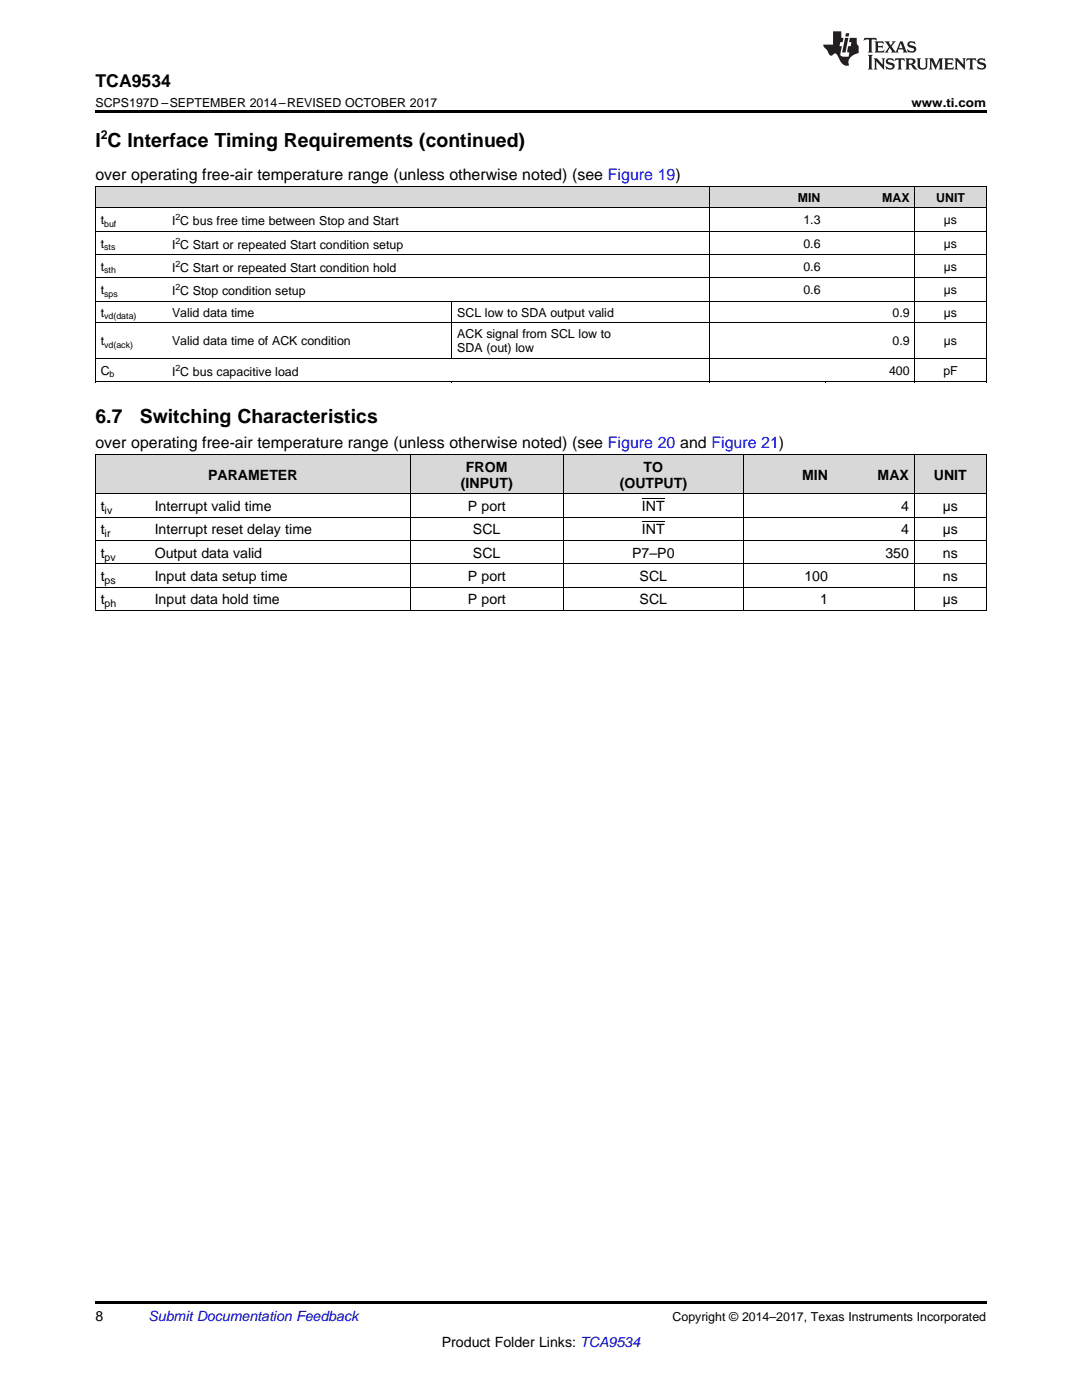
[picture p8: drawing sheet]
<svg xmlns="http://www.w3.org/2000/svg" width="216mm" height="279mm" viewBox="0 0 216 279" stroke-linecap="round" stroke-linejoin="round" font-family="sans-serif">
<defs><g id="words">
<g font-size="3.9">
<text x="19" y="29.3">I C Interface Timing Requirements (continued)</text>
<text x="19" y="84.3">6.7</text>
<text x="27.9" y="84.3">Switching Characteristics</text>
</g>
<text font-size="3.5" x="19" y="17.3">TCA9534</text>
<g font-size="3.2">
<text x="19" y="36">over operating free-air temperature range (unless otherwise noted) (see Figure 19)</text>
<text x="19" y="89.5">over operating free-air temperature range (unless otherwise noted) (see Figure 20 and Figure 21)</text>
</g>
<g font-size="2.8">
<text x="41.5" y="95.7">PARAMETER</text>
<text x="93" y="94.2">FROM</text>
<text x="128.4" y="94.2">TO</text>
<text x="160.1" y="95.7">MIN</text>
<text x="175.1" y="95.7">MAX</text>
<text x="186.3" y="95.7">UNIT</text>
<text x="20.1" y="102">t</text>
<text x="30.9" y="102">Interrupt valid time</text>
<text x="92" y="97.3">(INPUT)</text>
<text x="93.3" y="102">P port</text>
<text x="123.6" y="97.3">(OUTPUT)</text>
<text x="128.1" y="102">INT</text>
<text x="179.8" y="102">4</text>
<text x="188.1" y="102">µs</text>
<text x="20.1" y="106.6">t</text>
<text x="30.9" y="106.6">Interrupt reset delay time</text>
<text x="94.4" y="106.6">SCL</text>
<text x="128.1" y="106.6">INT</text>
<text x="179.8" y="106.6">4</text>
<text x="188.1" y="106.6">µs</text>
<text x="20.1" y="111.3">t</text>
<text x="30.9" y="111.3">Output data valid</text>
<text x="94.4" y="111.3">SCL</text>
<text x="126.2" y="111.3">P7–P0</text>
<text x="176.7" y="111.3">350</text>
<text x="188.1" y="111.3">ns</text>
<text x="20.1" y="116">t</text>
<text x="30.9" y="116">Input data setup time</text>
<text x="93.3" y="116">P port</text>
<text x="127.6" y="116">SCL</text>
<text x="160.5" y="116">100</text>
<text x="188.1" y="116">ns</text>
<text x="20.1" y="120.6">t</text>
<text x="30.9" y="120.6">Input data hold time</text>
<text x="93.3" y="120.6">P port</text>
<text x="127.6" y="120.6">SCL</text>
<text x="163.7" y="120.6">1</text>
<text x="188.1" y="120.6">µs</text>
<text x="19" y="263.6">8</text>
<text x="88.2" y="268.9">Product Folder Links: TCA9534</text>
</g>
<text font-size="2.8" fill="#0000c8" x="29.6" y="263.6">Submit Documentation Feedback</text>
<g font-size="2.5">
<text x="19" y="21.4">SCPS197D –SEPTEMBER 2014–REVISED OCTOBER 2017</text>
<text x="181.9" y="21.4">www.ti.com</text>
<text x="20.1" y="27.7">2</text>
<text x="159.2" y="40.3">MIN</text>
<text x="176" y="40.3">MAX</text>
<text x="186.8" y="40.3">UNIT</text>
<text x="20.1" y="44.8">t</text>
<text x="34.3" y="44.9">I C bus free time between Stop and Start</text>
<text x="160.3" y="44.8">1.3</text>
<text x="188.3" y="44.8">µs</text>
<text x="20.1" y="49.4">t</text>
<text x="34.3" y="49.6">I C Start or repeated Start condition setup</text>
<text x="160.3" y="49.4">0.6</text>
<text x="188.3" y="49.4">µs</text>
<text x="20.1" y="54.1">t</text>
<text x="20.1" y="58.7">t</text>
<text x="34.3" y="54.3">I C Start or repeated Start condition hold</text>
<text x="34.3" y="58.9">I C Stop condition setup</text>
<text x="160.3" y="54.1">0.6</text>
<text x="160.3" y="58.7">0.6</text>
<text x="188.3" y="54.1">µs</text>
<text x="188.3" y="58.7">µs</text>
<text x="20.1" y="63.2">t</text>
<text x="34.3" y="63.2">Valid data time</text>
<text x="91.2" y="63.2">SCL low to SDA output valid</text>
<text x="178.1" y="63.2">0.9</text>
<text x="188.3" y="63.2">µs</text>
<text x="20.1" y="68.9">t</text>
<text x="34.3" y="68.9">Valid data time of ACK condition</text>
<text x="91.2" y="67.5">ACK signal from SCL low to</text>
<text x="91.2" y="70.3">SDA (out) low</text>
<text x="178.1" y="68.9">0.9</text>
<text x="188.3" y="68.9">µs</text>
<text x="20.1" y="74.8">C</text>
<text x="34.3" y="75">I C bus capacitive load</text>
<text x="177.4" y="74.8">400</text>
<text x="188.2" y="74.8">pF</text>
<text x="134.2" y="263.6">Copyright © 2014–2017, Texas Instruments Incorporated</text>
</g>
<g font-size="2.1">
<text x="20.9" y="102.6">iv</text>
<text x="20.9" y="107.2">ir</text>
<text x="20.9" y="111.9">pv</text>
<text x="20.9" y="116.5">ps</text>
<text x="20.9" y="121.2">ph</text>
</g>
<g font-size="1.8">
<text x="20.8" y="45.3">buf</text>
<text x="35" y="44">2</text>
<text x="20.8" y="49.9">sts</text>
<text x="35" y="48.6">2</text>
<text x="35" y="53.3">2</text>
<text x="20.8" y="54.6">sth</text>
<text x="20.8" y="59.2">sps</text>
<text x="35" y="57.9">2</text>
<text x="20.8" y="63.7">vd(data)</text>
<text x="20.8" y="69.4">vd(ack)</text>
<text x="21.9" y="75.3">b</text>
<text x="35" y="74">2</text>
</g>
</g></defs>
<g fill="#d8d8d8">
<path d="M19 90.8h10.8v7.8h-10.8z"/>
<path d="M29.8 90.8h52.1v7.8h-52.1z"/>
<path d="M81.9 90.8h30.5v7.8h-30.5z"/>
<path d="M112.4 90.8h35.9v7.8h-35.9z"/>
<path d="M148.3 90.8h18v7.8h-18z"/>
<path d="M166.3 90.8h16.2v7.8h-16.2z"/>
<path d="M182.5 90.8h14.3v7.8h-14.3z"/>
<path d="M19 37.3h14.3v4.3h-14.3z"/>
<path d="M33.3 37.3h56.9v4.3h-56.9z"/>
<path d="M90.2 37.3h51.5v4.3h-51.5z"/>
<path d="M141.7 37.3h23.1v4.3h-23.1z"/>
<path d="M164.8 37.3h17.8v4.3h-17.8z"/>
<path d="M182.6 37.3h14.2v4.3h-14.2z"/>
</g>
<g fill="#000">
<path d="M19 22h177.8v.5h-177.8zM19 76.2l.2 .1zM90.1 76.2l.1 .1zM141.6 76.2l.1 .1zM164.7 76.2l.1 .1zM182.5 76.2l.1 .1zM196.7 76.2l.1 .1zM19 121.8l.2 .1zM81.8 121.8l.1 .1zM112.3 121.8l.1 .1zM148.2 121.8l.1 .1zM166.2 121.8l.1 .1z"/>
<path d="M182.4 121.8l.1 .1zM196.7 121.8l.1 .1zM19 259.7h177.8v.5h-177.8z"/>
</g>
<g fill="none" stroke="#000" stroke-width=".2">
<path d="M19 37.2h177.8v39.1M19.1 37.2v39.1M141.7 37.2v39.1M182.5 37.2v39.1M19 55.5h177.8M19 50.8h177.8M19 46.2h177.8M19 41.5h177.8M19 76.2h177.8M19 71.6h177.8M19 64.4h177.8M19 60.1h177.8"/>
<path d="M90.1 60.1v11.5M19 98.5h177.8M19 90.7h177.8M19.1 90.7v31.2M81.8 90.7v31.2M112.4 90.7v31.2M148.3 90.7v31.2M182.4 90.7v31.2M196.8 90.7v31.2M19 117.2h177.8M19 112.5h177.8M19 107.9h177.8"/>
<path d="M19 103.2h177.8M19 121.8h177.8"/>
</g>
<g fill="#231f20">
<path d="M172.5 7.6l-.1 .5 .4-.2h.6v.1v2.1l-.2 .4h.9l-.2-.4v-2.1l.1-.1h.5l.5 .2-.2-.5zM174.5 8.3l.2 .3v1.5l-.2 .4h1.8l.2-.6a1.04 1.04 0 0 1-1.3 .2v-.7h.6l.3 .2v-.6l-.3 .2h-.6v-.6l.8-.1 .4 .3-.2-.5zM176.5 8.3l.9 1.1-.9 1.1h.8l-.2-.2 .4-.7 .5 .7-.2 .2h1.5l-.2-.2 .2-.4h.9l.1 .4-.2 .2h1l-.3-.3-.7-1.9h-.5l-.9 2-.8-1 .9-1h-.8l.1 .3-.4 .5-.3-.6 .1-.2zM179.7 8.6l.4 1h-.7zM181.3 8.4a.63 .63 0 0 0-.2 .7 .63 .63 0 0 0 .6 .4l.6 .2 .1 .2a.75 .75 0 0 1-.7 .4 .75 .75 0 0 1-.6-.5l.1 .7 .1-.1a1.11 1.11 0 0 0 1.5-.6 1.13 1.13 0 0 0-1.2-.8l-.1-.4a1.04 1.04 0 0 1 1.2 .2l-.2-.5-.2 .1-.4-.2zM173.2 10.9l.2 .4v2.2l-.2 .4h1l-.3-.4v-2.2l.3-.4zM174.3 11.6l.3 .4v1.5l-.3 .4h.8l-.2-.4v-1.3l1.5 1.7v-1.9l.2-.4h-.7l.2 .4v.9l-1.1-1.3zM177 11.8a.62 .62 0 0 0-.2 .7 .62 .62 0 0 0 .6 .4l.6 .1 .1 .3a.76 .76 0 0 1-.7 .3 .76 .76 0 0 1-.7-.4l.2 .7 .1-.1a1.11 1.11 0 0 0 1.5-.6 1.13 1.13 0 0 0-1.2-.8l-.1-.4a1.04 1.04 0 0 1 1.2 .2l-.2-.6-.2 .1-.5-.1zM178.7 11.6l-.2 .6a.61 .61 0 0 1 .8-.3v1.6l-.2 .4h.9l-.2-.4v-1.6a.63 .63 0 0 1 .7 .3l-.1-.6zM180.6 11.6l.3 .4v1.5l-.3 .4h1l-.2-.2-.1-.8 .6 .2a.76 .76 0 0 0 1.2 .7l-1-1a.58 .58 0 0 0 .6-.5 .58 .58 0 0 0-.5-.6zM181.4 11.9h.1a.45 .45 0 0 1 .5 .1 .45 .45 0 0 1 .1 .5l-.8 .2zM182.9 11.6l.2 .2a2.17 2.17 0 0 0 .3 1.9 .99 .99 0 0 0 1.6-.6v-1.1l.2-.4h-.7l.2 .2a1.92 1.92 0 0 1-.2 1.8 .6 .6 0 0 1-.9-.5v-1.1l.2-.4zM185.4 11.6l.2 .4v1.5l-.2 .4h.7l-.2-.4v-1.4l.8 1.8 .8-1.8v1.4l-.2 .4h.9l-.2-.4v-1.5l.2-.4h-.8l-.6 1.5-.6-1.5zM188.4 11.6l.2 .4v1.5l-.2 .4h1.8l.1-.6a1.04 1.04 0 0 1-1.2 .1v-.6h.5l.4 .2v-.6l-.4 .2h-.5v-.7h.8l.3 .3-.1-.6zM190.5 11.6l.2 .4v1.5l-.2 .4h.7l-.2-.4v-1.3l1.5 1.7v-1.9l.2-.4h-.7l.2 .4v.9l-1.1-1.3zM192.9 11.6l-.1 .6a.61 .61 0 0 1 .7-.3l.1 1.6-.3 .4h1l-.3-.4 .1-1.6a.63 .63 0 0 1 .7 .3l-.1-.6zM195.2 11.8a.62 .62 0 0 0-.2 .7 .62 .62 0 0 0 .6 .4l.6 .1 .1 .3a.76 .76 0 0 1-.7 .3 .76 .76 0 0 1-.6-.4l.1 .7 .1-.1a1.11 1.11 0 0 0 1.6-.6 1.13 1.13 0 0 0-1.3-.8l-.1-.4a1.04 1.04 0 0 1 1.2 .2l-.1-.6-.2 .1-.5-.1z"/>
<path d="M166.2 6.3v2.6h-1.9v.4l.8 .9a.91 .91 0 0 0 1 .8 .56 .56 0 0 1 .5-.3 .56 .56 0 0 1 .5 .3l.4 .8a1.53 1.53 0 0 0 1.9 1.2 1.54 1.54 0 0 1 1-2.1l.9-.3v-1.4a1.52 1.52 0 0 1-.4-1.6h-1.3l-.2 .8h.5l-.2 .8h-.5l-.1 1v.2l.4 .1-.2 .8a1.93 1.93 0 0 1-1.6-.3l.3-1.8h-.5l.2-.8h.4l.2-.8h-.4v-1.3zM168.6 7.6l-.6 2.9h.7l.6-2.9zM168.8 6.6l-.1 .7h.6l.2-.7z"/>
</g>
<path d="M128.1 99.5h4.5M128.1 104.2h4.5" fill="none" stroke="#000" stroke-width=".2"/>
<use href="#words"/>
</svg>
